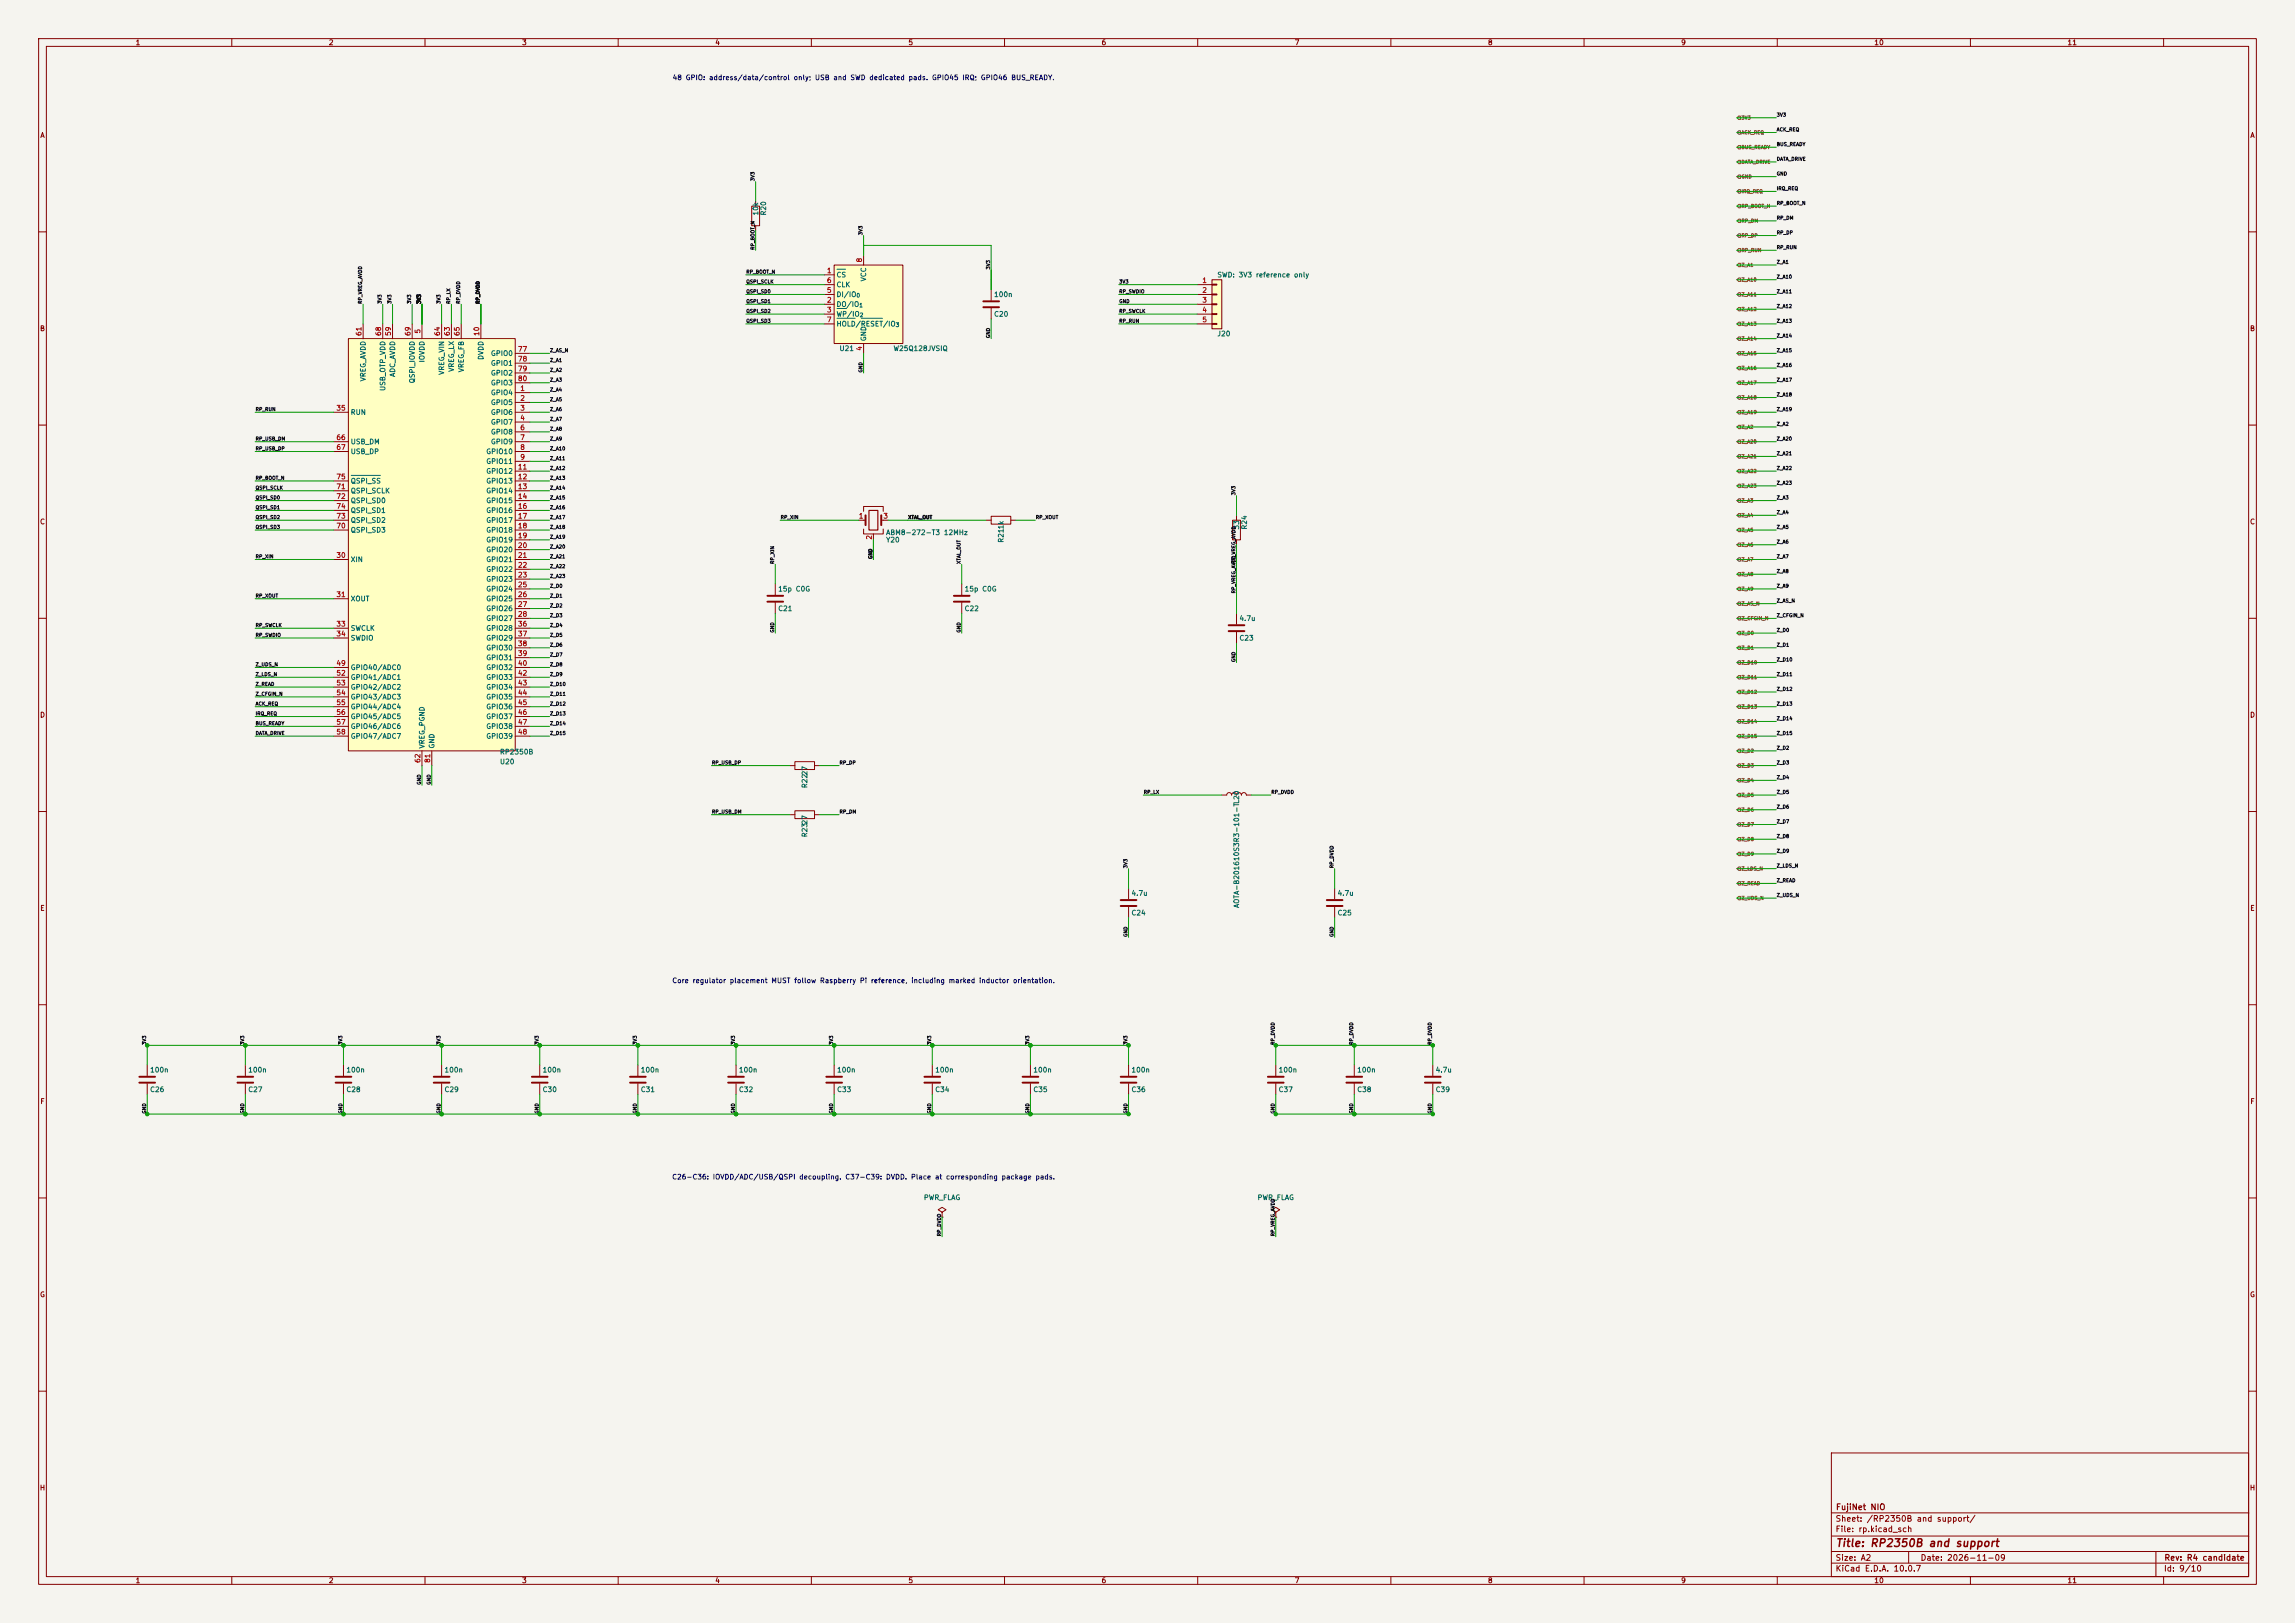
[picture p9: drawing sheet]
<svg xmlns="http://www.w3.org/2000/svg" width="594mm" height="420mm" viewBox="0 0 594 420" stroke-linecap="round" stroke-linejoin="round" font-family="sans-serif">
<defs><g id="words">
<text font-size="2" fill="#840000" x="475" y="400.8">Title: RP2350B and support</text>
<g font-size="1.5" fill="#840000">
<text x="475" y="394.1">Sheet: /RP2350B and support/</text>
<text x="475.1" y="391.1">FujiNet NIO</text>
<text x="475" y="396.8">File: rp.kicad_sch</text>
<text x="475" y="407">KiCad E.D.A. 10.0.7</text>
<text x="475" y="404.2">Size: A2</text>
<text x="497" y="404.2">Date: 2026-11-09</text>
<text x="560" y="407">Id: 9/10</text>
<text x="560.1" y="404.2">Rev: R4 candidate</text>
</g>
<g font-size="1.3" fill="#840000">
<text x="35" y="12">1</text>
<text x="85" y="12">2</text>
<text x="135" y="12">3</text>
<text x="185" y="12">4</text>
<text x="235" y="12">5</text>
<text x="285" y="12">6</text>
<text x="335" y="12">7</text>
<text x="385" y="12">8</text>
<text x="435" y="12">9</text>
<text x="485" y="12">10</text>
<text x="535" y="12">11</text>
<text x="10.3" y="36">A</text>
<text x="582.3" y="36">A</text>
<text x="10.2" y="86">B</text>
<text x="582.2" y="86">B</text>
<text x="10.2" y="136">C</text>
<text x="582.2" y="136">C</text>
<text x="10.2" y="186">D</text>
<text x="582.2" y="186">D</text>
<text x="10.3" y="236">E</text>
<text x="582.3" y="236">E</text>
<text x="10.3" y="286">F</text>
<text x="582.3" y="286">F</text>
<text x="10.2" y="336">G</text>
<text x="582.2" y="336">G</text>
<text x="10.2" y="386">H</text>
<text x="582.2" y="386">H</text>
<text x="35" y="410">1</text>
<text x="85" y="410">2</text>
<text x="135" y="410">3</text>
<text x="185" y="410">4</text>
<text x="235" y="410">5</text>
<text x="285" y="410">6</text>
<text x="335" y="410">7</text>
<text x="385" y="410">8</text>
<text x="435" y="410">9</text>
<text x="485" y="410">10</text>
<text x="535" y="410">11</text>
</g>
<g font-size="1.3" fill="#0000c2">
<text x="174" y="21">48 GPIO: address/data/control only; USB and SWD dedicated pads. GPIO45 IRQ; GPIO46 BUS_READY.</text>
<text x="173.9" y="254.7">Core regulator placement MUST follow Raspberry Pi reference, including marked inductor orientation.</text>
<text x="173.8" y="305.5">C26-C36: IOVDD/ADC/USB/QSPI decoupling. C37-C39: DVDD. Place at corresponding package pads.</text>
</g>
<g font-size="1.3" fill="#006464">
<text x="196.5" y="55.9" transform="rotate(-90 196.5 55.9)">10k</text>
<text x="198.6" y="55.9" transform="rotate(-90 198.6 55.9)">R20</text>
<text x="216.4" y="72.1">CS</text>
<text x="216.4" y="77.2">DI/IO</text>
<text x="216.4" y="74.6">CLK</text>
<text x="224.5" y="72.9" transform="rotate(-90 224.5 72.9)">VCC</text>
<text x="257.2" y="77.2">100n</text>
<text x="314.9" y="72.1">SWD: 3V3 reference only</text>
<text x="216.4" y="79.7">DO/IO</text>
<text x="216.4" y="82.2">WP/IO</text>
<text x="257.2" y="82.2">C20</text>
<text x="216.4" y="84.8">HOLD/RESET/IO</text>
<text x="224.5" y="88.4" transform="rotate(-90 224.5 88.4)">GND</text>
<text x="314.9" y="87.3">J20</text>
<text x="110.2" y="93.9" transform="rotate(-90 110.2 93.9)">IOVDD</text>
<text x="125.4" y="93.3" transform="rotate(-90 125.4 93.3)">DVDD</text>
<text x="126.9" y="92.4">GPIO0</text>
<text x="126.9" y="94.9">GPIO1</text>
<text x="217.2" y="91.1">U21</text>
<text x="231.1" y="91.1">W25Q128JVSIQ</text>
<text x="94.9" y="98.8" transform="rotate(-90 94.9 98.8)">VREG_AVDD</text>
<text x="100" y="101.3" transform="rotate(-90 100 101.3)">USB_OTP_VDD</text>
<text x="102.6" y="97.7" transform="rotate(-90 102.6 97.7)">ADC_AVDD</text>
<text x="107.6" y="99.3" transform="rotate(-90 107.6 99.3)">QSPI_IOVDD</text>
<text x="115.3" y="97.1" transform="rotate(-90 115.3 97.1)">VREG_VIN</text>
<text x="117.8" y="96.3" transform="rotate(-90 117.8 96.3)">VREG_LX</text>
<text x="120.3" y="96.5" transform="rotate(-90 120.3 96.5)">VREG_FB</text>
<text x="126.9" y="97.5">GPIO2</text>
<text x="126.9" y="100">GPIO3</text>
<text x="90.7" y="107.6">RUN</text>
<text x="126.9" y="102.6">GPIO4</text>
<text x="126.9" y="105.1">GPIO5</text>
<text x="126.9" y="107.6">GPIO6</text>
<text x="126.9" y="110.2">GPIO7</text>
<text x="126.9" y="112.7">GPIO8</text>
<text x="90.7" y="115.3">USB_DM</text>
<text x="90.7" y="117.8">USB_DP</text>
<text x="125.7" y="117.8">GPIO10</text>
<text x="126.9" y="115.3">GPIO9</text>
<text x="90.7" y="125.4">QSPI_SS</text>
<text x="125.7" y="120.3">GPIO11</text>
<text x="125.7" y="122.9">GPIO12</text>
<text x="125.7" y="125.4">GPIO13</text>
<text x="90.7" y="128">QSPI_SCLK</text>
<text x="90.7" y="130.5">QSPI_SD0</text>
<text x="125.7" y="128">GPIO14</text>
<text x="125.7" y="130.5">GPIO15</text>
<text x="90.7" y="135.6">QSPI_SD2</text>
<text x="90.7" y="133">QSPI_SD1</text>
<text x="125.7" y="133">GPIO16</text>
<text x="125.7" y="135.6">GPIO17</text>
<text x="321" y="137.2" transform="rotate(-90 321 137.2)">33</text>
<text x="323" y="137.2" transform="rotate(-90 323 137.2)">R24</text>
<text x="90.7" y="138.1">QSPI_SD3</text>
<text x="125.7" y="138.1">GPIO18</text>
<text x="125.7" y="140.7">GPIO19</text>
<text x="125.7" y="143.2">GPIO20</text>
<text x="229.2" y="140.7">Y20</text>
<text x="229.2" y="138.8">ABM8-272-T3 12MHz</text>
<text x="260" y="140.6" transform="rotate(-90 260 140.6)">R211k</text>
<text x="90.7" y="145.7">XIN</text>
<text x="125.7" y="145.7">GPIO21</text>
<text x="125.7" y="148.3">GPIO22</text>
<text x="90.7" y="155.9">XOUT</text>
<text x="125.7" y="150.8">GPIO23</text>
<text x="125.7" y="153.4">GPIO24</text>
<text x="125.7" y="155.9">GPIO25</text>
<text x="201.3" y="153.4">15p C0G</text>
<text x="249.5" y="153.4">15p C0G</text>
<text x="125.7" y="158.4">GPIO26</text>
<text x="125.7" y="161">GPIO27</text>
<text x="201.3" y="158.4">C21</text>
<text x="249.5" y="158.4">C22</text>
<text x="320.7" y="161">4.7u</text>
<text x="90.7" y="163.5">SWCLK</text>
<text x="90.7" y="166.1">SWDIO</text>
<text x="125.7" y="163.5">GPIO28</text>
<text x="125.7" y="166.1">GPIO29</text>
<text x="320.7" y="166.1">C23</text>
<text x="90.7" y="173.7">GPIO40/ADC0</text>
<text x="125.7" y="168.6">GPIO30</text>
<text x="125.7" y="171.1">GPIO31</text>
<text x="125.7" y="173.7">GPIO32</text>
<text x="90.7" y="176.2">GPIO41/ADC1</text>
<text x="90.7" y="178.8">GPIO42/ADC2</text>
<text x="125.7" y="176.2">GPIO33</text>
<text x="125.7" y="178.8">GPIO34</text>
<text x="90.7" y="181.3">GPIO43/ADC3</text>
<text x="90.7" y="183.8">GPIO44/ADC4</text>
<text x="125.7" y="181.3">GPIO35</text>
<text x="125.7" y="183.8">GPIO36</text>
<text x="90.7" y="186.4">GPIO45/ADC5</text>
<text x="90.7" y="188.9">GPIO46/ADC6</text>
<text x="90.7" y="191.5">GPIO47/ADC7</text>
<text x="125.7" y="186.4">GPIO37</text>
<text x="125.7" y="188.9">GPIO38</text>
<text x="125.7" y="191.5">GPIO39</text>
<text x="110.2" y="193.8" transform="rotate(-90 110.2 193.8)">VREG_PGND</text>
<text x="112.7" y="193.8" transform="rotate(-90 112.7 193.8)">GND</text>
<text x="129.3" y="195.5">RP2350B</text>
<text x="129.3" y="198.1">U20</text>
<text x="209.2" y="200.8" transform="rotate(-90 209.2 200.8)">27</text>
<text x="209.2" y="204.1" transform="rotate(-90 209.2 204.1)">R22</text>
<text x="209.2" y="213.5" transform="rotate(-90 209.2 213.5)">27</text>
<text x="209.2" y="216.8" transform="rotate(-90 209.2 216.8)">R23</text>
<text x="292.7" y="232.1">4.7u</text>
<text x="346.1" y="232.1">4.7u</text>
<text x="292.7" y="237.2">C24</text>
<text x="321" y="235.1" transform="rotate(-90 321 235.1)">AOTA-B201610S3R3-101-TL20</text>
<text x="346.1" y="237.2">C25</text>
<text x="38.7" y="277.8">100n</text>
<text x="64.1" y="277.8">100n</text>
<text x="89.5" y="277.8">100n</text>
<text x="114.9" y="277.8">100n</text>
<text x="140.3" y="277.8">100n</text>
<text x="165.7" y="277.8">100n</text>
<text x="191.1" y="277.8">100n</text>
<text x="216.5" y="277.8">100n</text>
<text x="241.9" y="277.8">100n</text>
<text x="267.3" y="277.8">100n</text>
<text x="292.7" y="277.8">100n</text>
<text x="330.8" y="277.8">100n</text>
<text x="351.1" y="277.8">100n</text>
<text x="371.5" y="277.8">4.7u</text>
<text x="38.7" y="282.9">C26</text>
<text x="64.1" y="282.9">C27</text>
<text x="89.5" y="282.9">C28</text>
<text x="114.9" y="282.9">C29</text>
<text x="140.3" y="282.9">C30</text>
<text x="165.7" y="282.9">C31</text>
<text x="191.1" y="282.9">C32</text>
<text x="216.5" y="282.9">C33</text>
<text x="241.9" y="282.9">C34</text>
<text x="267.3" y="282.9">C35</text>
<text x="292.7" y="282.9">C36</text>
<text x="330.8" y="282.9">C37</text>
<text x="351.1" y="282.9">C38</text>
<text x="371.5" y="282.9">C39</text>
<text x="239" y="310.8">PWR_FLAG</text>
<text x="325.4" y="310.8">PWR_FLAG</text>
</g>
<g font-size="1.3" fill="#a90000">
<text x="213.9" y="71">1</text>
<text x="223.4" y="68" transform="rotate(-90 223.4 68)">8</text>
<text x="213.9" y="76.1">5</text>
<text x="213.9" y="73.5">6</text>
<text x="311.1" y="73.5">1</text>
<text x="311.1" y="76.1">2</text>
<text x="213.9" y="78.6">2</text>
<text x="213.9" y="81.1">3</text>
<text x="213.9" y="83.7">7</text>
<text x="311.1" y="78.6">3</text>
<text x="311.1" y="81.1">4</text>
<text x="311.1" y="83.7">5</text>
<text x="93.8" y="87.1" transform="rotate(-90 93.8 87.1)">61</text>
<text x="98.9" y="87.1" transform="rotate(-90 98.9 87.1)">68</text>
<text x="101.5" y="87.1" transform="rotate(-90 101.5 87.1)">59</text>
<text x="106.5" y="87.1" transform="rotate(-90 106.5 87.1)">69</text>
<text x="109.1" y="86.5" transform="rotate(-90 109.1 86.5)">5</text>
<text x="114.2" y="87.1" transform="rotate(-90 114.2 87.1)">64</text>
<text x="116.7" y="87.1" transform="rotate(-90 116.7 87.1)">63</text>
<text x="119.2" y="87.1" transform="rotate(-90 119.2 87.1)">65</text>
<text x="124.3" y="87.1" transform="rotate(-90 124.3 87.1)">10</text>
<text x="133.9" y="91.3">77</text>
<text x="133.9" y="93.8">78</text>
<text x="223.4" y="90.9" transform="rotate(-90 223.4 90.9)">4</text>
<text x="133.9" y="96.4">79</text>
<text x="133.9" y="98.9">80</text>
<text x="134.5" y="101.5">1</text>
<text x="86.9" y="106.5">35</text>
<text x="134.5" y="104">2</text>
<text x="134.5" y="106.5">3</text>
<text x="134.5" y="109.1">4</text>
<text x="134.5" y="111.6">6</text>
<text x="86.9" y="114.2">66</text>
<text x="86.9" y="116.7">67</text>
<text x="134.5" y="114.2">7</text>
<text x="134.5" y="116.7">8</text>
<text x="134.5" y="119.2">9</text>
<text x="86.9" y="124.3">75</text>
<text x="133.9" y="121.8">11</text>
<text x="133.9" y="124.3">12</text>
<text x="86.9" y="126.9">71</text>
<text x="86.9" y="129.4">72</text>
<text x="86.9" y="131.9">74</text>
<text x="133.9" y="126.9">13</text>
<text x="133.9" y="129.4">14</text>
<text x="133.9" y="131.9">16</text>
<text x="86.9" y="137">70</text>
<text x="86.9" y="134.5">73</text>
<text x="133.9" y="134.5">17</text>
<text x="133.9" y="137">18</text>
<text x="222.2" y="134.5">1</text>
<text x="228.5" y="134.5">3</text>
<text x="133.9" y="139.6">19</text>
<text x="133.9" y="142.1">20</text>
<text x="225.9" y="139.8" transform="rotate(-90 225.9 139.8)">2</text>
<text x="86.9" y="144.6">30</text>
<text x="133.9" y="144.6">21</text>
<text x="133.9" y="147.2">22</text>
<text x="133.9" y="149.7">23</text>
<text x="86.9" y="154.8">31</text>
<text x="133.9" y="152.3">25</text>
<text x="133.9" y="154.8">26</text>
<text x="133.9" y="157.3">27</text>
<text x="133.9" y="159.9">28</text>
<text x="86.9" y="162.4">33</text>
<text x="86.9" y="165">34</text>
<text x="133.9" y="167.5">38</text>
<text x="133.9" y="162.4">36</text>
<text x="133.9" y="165">37</text>
<text x="86.9" y="172.6">49</text>
<text x="133.9" y="170">39</text>
<text x="133.9" y="172.6">40</text>
<text x="86.9" y="175.1">52</text>
<text x="86.9" y="177.7">53</text>
<text x="133.9" y="175.1">42</text>
<text x="133.9" y="177.7">43</text>
<text x="86.9" y="180.2">54</text>
<text x="86.9" y="182.7">55</text>
<text x="86.9" y="185.3">56</text>
<text x="133.9" y="180.2">44</text>
<text x="133.9" y="182.7">45</text>
<text x="133.9" y="185.3">46</text>
<text x="86.9" y="187.8">57</text>
<text x="86.9" y="190.4">58</text>
<text x="133.9" y="187.8">47</text>
<text x="133.9" y="190.4">48</text>
<text x="109.1" y="197.6" transform="rotate(-90 109.1 197.6)">62</text>
<text x="111.6" y="197.6" transform="rotate(-90 111.6 197.6)">81</text>
</g>
<g font-size="1" fill="#006464">
<text x="221.5" y="77.2">0</text>
<text x="222.3" y="79.8">1</text>
<text x="222.4" y="82.3">2</text>
<text x="231.7" y="84.8">3</text>
</g>
<g font-size=".9" fill="#725600">
<text x="450.6" y="31.2">3V3</text>
<text x="450.6" y="35">ACK_REQ</text>
<text x="450.6" y="38.8">BUS_READY</text>
<text x="450.6" y="42.6">DATA_DRIVE</text>
<text x="450.6" y="46.4">GND</text>
<text x="450.6" y="50.2">IRQ_REQ</text>
<text x="450.6" y="54">RP_BOOT_N</text>
<text x="450.6" y="57.8">RP_DM</text>
<text x="450.6" y="61.6">RP_DP</text>
<text x="450.6" y="65.4">RP_RUN</text>
<text x="450.6" y="69.3">Z_A1</text>
<text x="450.6" y="76.9">Z_A11</text>
<text x="450.6" y="73.1">Z_A10</text>
<text x="450.6" y="80.7">Z_A12</text>
<text x="450.6" y="84.5">Z_A13</text>
<text x="450.6" y="88.3">Z_A14</text>
<text x="450.6" y="95.9">Z_A16</text>
<text x="450.6" y="92.1">Z_A15</text>
<text x="450.6" y="99.7">Z_A17</text>
<text x="450.6" y="103.5">Z_A18</text>
<text x="450.6" y="107.4">Z_A19</text>
<text x="450.6" y="111.2">Z_A2</text>
<text x="450.6" y="115">Z_A20</text>
<text x="450.6" y="118.8">Z_A21</text>
<text x="450.6" y="122.6">Z_A22</text>
<text x="450.6" y="126.4">Z_A23</text>
<text x="450.6" y="130.2">Z_A3</text>
<text x="450.6" y="134">Z_A4</text>
<text x="450.6" y="137.8">Z_A5</text>
<text x="450.6" y="141.6">Z_A6</text>
<text x="450.6" y="149.3">Z_A8</text>
<text x="450.6" y="145.5">Z_A7</text>
<text x="450.6" y="153.1">Z_A9</text>
<text x="450.6" y="156.9">Z_AS_N</text>
<text x="450.6" y="160.7">Z_CFGIN_N</text>
<text x="450.6" y="164.5">Z_D0</text>
<text x="450.6" y="172.1">Z_D10</text>
<text x="450.6" y="168.3">Z_D1</text>
<text x="450.6" y="175.9">Z_D11</text>
<text x="450.6" y="179.7">Z_D12</text>
<text x="450.6" y="183.6">Z_D13</text>
<text x="450.6" y="191.2">Z_D15</text>
<text x="450.6" y="187.4">Z_D14</text>
<text x="450.6" y="195">Z_D2</text>
<text x="450.6" y="198.8">Z_D3</text>
<text x="450.6" y="202.6">Z_D4</text>
<text x="450.6" y="206.4">Z_D5</text>
<text x="450.6" y="214">Z_D7</text>
<text x="450.6" y="210.2">Z_D6</text>
<text x="450.6" y="217.8">Z_D8</text>
<text x="450.6" y="221.7">Z_D9</text>
<text x="450.6" y="225.5">Z_LDS_N</text>
<text x="450.6" y="233.1">Z_UDS_N</text>
<text x="450.6" y="229.3">Z_READ</text>
</g>
<g font-size=".9" fill="#0f0f0f">
<text x="459.8" y="34.2">ACK_REQ</text>
<text x="459.8" y="30.4">3V3</text>
<text x="459.8" y="41.8">DATA_DRIVE</text>
<text x="459.8" y="38">BUS_READY</text>
<text x="195.5" y="47" transform="rotate(-90 195.5 47)">3V3</text>
<text x="459.8" y="45.6">GND</text>
<text x="459.8" y="53.2">RP_BOOT_N</text>
<text x="459.8" y="49.4">IRQ_REQ</text>
<text x="459.8" y="57.1">RP_DM</text>
<text x="195.5" y="64.8" transform="rotate(-90 195.5 64.8)">RP_BOOT_N</text>
<text x="223.4" y="60.9" transform="rotate(-90 223.4 60.9)">3V3</text>
<text x="459.8" y="64.7">RP_RUN</text>
<text x="459.8" y="60.9">RP_DP</text>
<text x="193.1" y="71">RP_BOOT_N</text>
<text x="256.4" y="69.8" transform="rotate(-90 256.4 69.8)">3V3</text>
<text x="459.8" y="68.5">Z_A1</text>
<text x="193.1" y="76.1">QSPI_SD0</text>
<text x="193.1" y="73.6">QSPI_SCLK</text>
<text x="289.6" y="76.1">RP_SWDIO</text>
<text x="289.6" y="73.6">3V3</text>
<text x="459.8" y="76.1">Z_A11</text>
<text x="459.8" y="72.3">Z_A10</text>
<text x="93.9" y="78.7" transform="rotate(-90 93.9 78.7)">RP_VREG_AVDD</text>
<text x="99" y="78.7" transform="rotate(-90 99 78.7)">3V3</text>
<text x="101.5" y="78.7" transform="rotate(-90 101.5 78.7)">3V3</text>
<text x="106.6" y="78.7" transform="rotate(-90 106.6 78.7)">3V3</text>
<text x="109.1" y="78.7" transform="rotate(-90 109.1 78.7)">3V3</text>
<text x="114.2" y="78.7" transform="rotate(-90 114.2 78.7)">3V3</text>
<text x="116.7" y="78.7" transform="rotate(-90 116.7 78.7)">RP_LX</text>
<text x="119.3" y="78.7" transform="rotate(-90 119.3 78.7)">RP_DVDD</text>
<text x="124.4" y="78.7" transform="rotate(-90 124.4 78.7)">RP_DVDD</text>
<text x="193.1" y="81.2">QSPI_SD2</text>
<text x="193.1" y="83.7">QSPI_SD3</text>
<text x="193.1" y="78.6">QSPI_SD1</text>
<text x="289.6" y="83.7">RP_RUN</text>
<text x="289.6" y="81.2">RP_SWCLK</text>
<text x="289.6" y="78.6">GND</text>
<text x="459.8" y="83.7">Z_A13</text>
<text x="459.8" y="79.9">Z_A12</text>
<text x="256.4" y="87.6" transform="rotate(-90 256.4 87.6)">GND</text>
<text x="459.8" y="87.5">Z_A14</text>
<text x="142.3" y="91.3">Z_AS_N</text>
<text x="142.3" y="93.9">Z_A1</text>
<text x="459.8" y="95.2">Z_A16</text>
<text x="459.8" y="91.3">Z_A15</text>
<text x="142.3" y="101.5">Z_A4</text>
<text x="142.3" y="96.4">Z_A2</text>
<text x="142.3" y="99">Z_A3</text>
<text x="223.4" y="96.5" transform="rotate(-90 223.4 96.5)">GND</text>
<text x="459.8" y="99">Z_A17</text>
<text x="66.1" y="106.6">RP_RUN</text>
<text x="142.3" y="104">Z_A5</text>
<text x="142.3" y="106.6">Z_A6</text>
<text x="459.8" y="106.6">Z_A19</text>
<text x="459.8" y="102.8">Z_A18</text>
<text x="142.3" y="109.1">Z_A7</text>
<text x="142.3" y="111.7">Z_A8</text>
<text x="459.8" y="110.4">Z_A2</text>
<text x="66.1" y="116.7">RP_USB_DP</text>
<text x="66.1" y="114.2">RP_USB_DM</text>
<text x="142.3" y="114.2">Z_A9</text>
<text x="142.3" y="116.7">Z_A10</text>
<text x="142.3" y="119.3">Z_A11</text>
<text x="459.8" y="118">Z_A21</text>
<text x="459.8" y="114.2">Z_A20</text>
<text x="66.1" y="124.4">RP_BOOT_N</text>
<text x="142.3" y="121.8">Z_A12</text>
<text x="142.3" y="124.4">Z_A13</text>
<text x="459.8" y="125.6">Z_A23</text>
<text x="459.8" y="121.8">Z_A22</text>
<text x="66.1" y="129.4">QSPI_SD0</text>
<text x="66.1" y="132">QSPI_SD1</text>
<text x="66.1" y="126.9">QSPI_SCLK</text>
<text x="142.3" y="132">Z_A16</text>
<text x="142.3" y="126.9">Z_A14</text>
<text x="142.3" y="129.4">Z_A15</text>
<text x="319.9" y="128.3" transform="rotate(-90 319.9 128.3)">3V3</text>
<text x="459.8" y="129.4">Z_A3</text>
<text x="66.1" y="137.1">QSPI_SD3</text>
<text x="66.1" y="134.5">QSPI_SD2</text>
<text x="142.3" y="137.1">Z_A18</text>
<text x="142.3" y="134.5">Z_A17</text>
<text x="201.9" y="134.5">RP_XIN</text>
<text x="235" y="134.5">XTAL_OUT</text>
<text x="268" y="134.5">RP_XOUT</text>
<text x="459.8" y="133.3">Z_A4</text>
<text x="459.8" y="137.1">Z_A5</text>
<text x="142.3" y="139.6">Z_A19</text>
<text x="142.3" y="142.1">Z_A20</text>
<text x="459.8" y="140.9">Z_A6</text>
<text x="66.1" y="144.7">RP_XIN</text>
<text x="142.3" y="147.2">Z_A22</text>
<text x="142.3" y="149.8">Z_A23</text>
<text x="142.3" y="144.7">Z_A21</text>
<text x="200.6" y="146" transform="rotate(-90 200.6 146)">RP_XIN</text>
<text x="226" y="144.8" transform="rotate(-90 226 144.8)">GND</text>
<text x="248.8" y="146" transform="rotate(-90 248.8 146)">XTAL_OUT</text>
<text x="459.8" y="148.5">Z_A8</text>
<text x="459.8" y="144.7">Z_A7</text>
<text x="66.1" y="154.8">RP_XOUT</text>
<text x="142.3" y="152.3">Z_D0</text>
<text x="142.3" y="154.8">Z_D1</text>
<text x="319.9" y="153.7" transform="rotate(-90 319.9 153.7)">RP_VREG_AVDD</text>
<text x="459.8" y="152.3">Z_A9</text>
<text x="142.3" y="159.9">Z_D3</text>
<text x="142.3" y="157.4">Z_D2</text>
<text x="459.8" y="156.1">Z_AS_N</text>
<text x="459.8" y="159.9">Z_CFGIN_N</text>
<text x="66.1" y="162.5">RP_SWCLK</text>
<text x="66.1" y="165">RP_SWDIO</text>
<text x="142.3" y="162.5">Z_D4</text>
<text x="142.3" y="167.5">Z_D6</text>
<text x="142.3" y="165">Z_D5</text>
<text x="200.6" y="163.8" transform="rotate(-90 200.6 163.8)">GND</text>
<text x="248.8" y="163.8" transform="rotate(-90 248.8 163.8)">GND</text>
<text x="459.8" y="163.7">Z_D0</text>
<text x="459.8" y="167.5">Z_D1</text>
<text x="66.1" y="172.6">Z_UDS_N</text>
<text x="142.3" y="170.1">Z_D7</text>
<text x="142.3" y="172.6">Z_D8</text>
<text x="319.9" y="171.4" transform="rotate(-90 319.9 171.4)">GND</text>
<text x="459.8" y="171.4">Z_D10</text>
<text x="66.1" y="177.7">Z_READ</text>
<text x="66.1" y="175.2">Z_LDS_N</text>
<text x="142.3" y="175.2">Z_D9</text>
<text x="142.3" y="177.7">Z_D10</text>
<text x="459.8" y="175.2">Z_D11</text>
<text x="459.8" y="179">Z_D12</text>
<text x="66.1" y="182.8">ACK_REQ</text>
<text x="66.1" y="185.3">IRQ_REQ</text>
<text x="66.1" y="180.2">Z_CFGIN_N</text>
<text x="142.3" y="185.3">Z_D13</text>
<text x="142.3" y="182.8">Z_D12</text>
<text x="142.3" y="180.2">Z_D11</text>
<text x="459.8" y="182.8">Z_D13</text>
<text x="66.1" y="187.9">BUS_READY</text>
<text x="66.1" y="190.4">DATA_DRIVE</text>
<text x="142.3" y="190.4">Z_D15</text>
<text x="142.3" y="187.9">Z_D14</text>
<text x="459.8" y="190.4">Z_D15</text>
<text x="459.8" y="186.6">Z_D14</text>
<text x="459.8" y="194.2">Z_D2</text>
<text x="109.1" y="203.2" transform="rotate(-90 109.1 203.2)">GND</text>
<text x="111.7" y="203.2" transform="rotate(-90 111.7 203.2)">GND</text>
<text x="184.2" y="198">RP_USB_DP</text>
<text x="217.2" y="198">RP_DP</text>
<text x="459.8" y="198">Z_D3</text>
<text x="459.8" y="201.8">Z_D4</text>
<text x="295.9" y="205.6">RP_LX</text>
<text x="328.9" y="205.6">RP_DVDD</text>
<text x="459.8" y="205.6">Z_D5</text>
<text x="459.8" y="209.5">Z_D6</text>
<text x="184.2" y="210.7">RP_USB_DM</text>
<text x="217.2" y="210.7">RP_DM</text>
<text x="459.8" y="213.3">Z_D7</text>
<text x="459.8" y="220.9">Z_D9</text>
<text x="459.8" y="217.1">Z_D8</text>
<text x="292" y="224.8" transform="rotate(-90 292 224.8)">3V3</text>
<text x="345.3" y="224.8" transform="rotate(-90 345.3 224.8)">RP_DVDD</text>
<text x="459.8" y="224.7">Z_LDS_N</text>
<text x="459.8" y="228.5">Z_READ</text>
<text x="459.8" y="232.3">Z_UDS_N</text>
<text x="292" y="242.6" transform="rotate(-90 292 242.6)">GND</text>
<text x="345.3" y="242.6" transform="rotate(-90 345.3 242.6)">GND</text>
<text x="38" y="270.5" transform="rotate(-90 38 270.5)">3V3</text>
<text x="63.4" y="270.5" transform="rotate(-90 63.4 270.5)">3V3</text>
<text x="88.8" y="270.5" transform="rotate(-90 88.8 270.5)">3V3</text>
<text x="114.2" y="270.5" transform="rotate(-90 114.2 270.5)">3V3</text>
<text x="139.6" y="270.5" transform="rotate(-90 139.6 270.5)">3V3</text>
<text x="165" y="270.5" transform="rotate(-90 165 270.5)">3V3</text>
<text x="190.4" y="270.5" transform="rotate(-90 190.4 270.5)">3V3</text>
<text x="215.8" y="270.5" transform="rotate(-90 215.8 270.5)">3V3</text>
<text x="241.2" y="270.5" transform="rotate(-90 241.2 270.5)">3V3</text>
<text x="266.6" y="270.5" transform="rotate(-90 266.6 270.5)">3V3</text>
<text x="292" y="270.5" transform="rotate(-90 292 270.5)">3V3</text>
<text x="330.1" y="270.5" transform="rotate(-90 330.1 270.5)">RP_DVDD</text>
<text x="350.4" y="270.5" transform="rotate(-90 350.4 270.5)">RP_DVDD</text>
<text x="370.7" y="270.5" transform="rotate(-90 370.7 270.5)">RP_DVDD</text>
<text x="38" y="288.3" transform="rotate(-90 38 288.3)">GND</text>
<text x="63.4" y="288.3" transform="rotate(-90 63.4 288.3)">GND</text>
<text x="88.8" y="288.3" transform="rotate(-90 88.8 288.3)">GND</text>
<text x="114.2" y="288.3" transform="rotate(-90 114.2 288.3)">GND</text>
<text x="139.6" y="288.3" transform="rotate(-90 139.6 288.3)">GND</text>
<text x="165" y="288.3" transform="rotate(-90 165 288.3)">GND</text>
<text x="190.4" y="288.3" transform="rotate(-90 190.4 288.3)">GND</text>
<text x="215.8" y="288.3" transform="rotate(-90 215.8 288.3)">GND</text>
<text x="241.2" y="288.3" transform="rotate(-90 241.2 288.3)">GND</text>
<text x="266.6" y="288.3" transform="rotate(-90 266.6 288.3)">GND</text>
<text x="292" y="288.3" transform="rotate(-90 292 288.3)">GND</text>
<text x="330.1" y="288.3" transform="rotate(-90 330.1 288.3)">GND</text>
<text x="350.4" y="288.3" transform="rotate(-90 350.4 288.3)">GND</text>
<text x="370.7" y="288.3" transform="rotate(-90 370.7 288.3)">GND</text>
<text x="243.7" y="320" transform="rotate(-90 243.7 320)">RP_DVDD</text>
<text x="330.1" y="320" transform="rotate(-90 330.1 320)">RP_VREG_AVDD</text>
</g>
</g></defs>
<path d="M0 0h594v420h-594z" fill="#f5f4ef" stroke="#f5f4ef" stroke-width=".26"/>
<g fill="none" stroke="#840000" stroke-width=".26">
<path d="M10 10h574v400h-574zM12 12h570v396h-570zM60 10v2M110 10v2M160 10v2M210 10v2M260 10v2M310 10v2M360 10v2M410 10v2M460 10v2M510 10v2"/>
<path d="M560 10v2M10 60h2M582 60h2M10 110h2M582 110h2M10 160h2M582 160h2M10 210h2M582 210h2M10 260h2M38.1 275.6v2.8M63.5 275.6v2.8"/>
<path d="M88.9 275.6v2.8M114.3 275.6v2.8M266.7 275.6v2.8M330.2 275.6v2.8M582 260h2M38.1 280.4v2.8M63.5 280.4v2.8M88.9 280.4v2.8M114.3 280.4v2.8M266.7 280.4v2.8M330.2 280.4v2.8M10 310h2"/>
<path d="M582 310h2M10 360h2M474 376h108v32h-108zM582 360h2M474 397.5h108M474 391.5h108M60 408v2M110 408v2M160 408v2M210 408v2M260 408v2M310 408v2"/>
<path d="M360 408v2M410 408v2M460 408v2M474 404.5h108M474 401.5h108M494 401.5v3M510 408v2M558 401.5v6.5M560 408v2"/>
</g>
<path d="M36.1 278.6h4M61.5 278.6h4M86.9 278.6h4M112.3 278.6h4M264.7 278.6h4M328.2 278.6h4M36.1 280.2h4M61.5 280.2h4M86.9 280.2h4M112.3 280.2h4M264.7 280.2h4M328.2 280.2h4" fill="none" stroke="#840000" stroke-width=".51"/>
<path d="M90.2 87.6h43.1v106.7h-43.1z" fill="#ffffc2"/>
<g fill="none" stroke="#840000" stroke-width=".26">
<path d="M256.5 74.9v2.8M256.5 79.8v2.8M90.2 87.6h43.1v106.7h-43.1zM94 83.8v3.8M99.1 83.8v3.8M101.6 83.8v3.8M106.7 83.8v3.8M109.2 83.8v3.8M114.3 83.8v3.8M116.8 83.8v3.8M119.4 83.8v3.8M124.5 83.8v3.8"/>
<path d="M133.3 91.4h3.9M133.3 94h3.9M133.3 96.5h3.9M133.3 99.1h3.9M86.4 106.7h3.8M86.4 114.3h3.8M86.4 116.8h3.8M133.3 101.6h3.9M133.3 104.1h3.9M133.3 106.7h3.9M133.3 109.2h3.9M133.3 111.8h3.9"/>
<path d="M133.3 114.3h3.9M133.3 116.8h3.9M133.3 119.4h3.9M86.4 124.5h3.8M86.4 127h3.8M86.4 129.5h3.8M86.4 132.1h3.8M86.4 134.6h3.8M86.4 137.2h3.8M133.3 121.9h3.9M133.3 124.5h3.9M133.3 127h3.9"/>
<path d="M133.3 129.5h3.9M133.3 132.1h3.9M133.3 134.6h3.9M133.3 137.2h3.9M133.3 139.7h3.9M319 134.6h2.1v5.1h-2.1zM320 133.4v1.2M320 139.7v1.3M86.4 144.8h3.8M86.4 154.9h3.8M133.3 142.2h3.9M133.3 144.8h3.9"/>
<path d="M133.3 147.3h3.9M133.3 149.9h3.9M133.3 152.4h3.9M133.3 154.9h3.9M133.3 157.5h3.9M320 158.8v2.7M86.4 172.7h3.8M86.4 175.3h3.8M86.4 177.8h3.8M86.4 162.6h3.8M86.4 165.1h3.8M133.3 167.6h3.9"/>
<path d="M133.3 170.2h3.9M133.3 172.7h3.9M133.3 175.3h3.9M133.3 177.8h3.9M133.3 160h3.9M133.3 162.6h3.9M133.3 165.1h3.9M320 163.6v2.8M86.4 180.3h3.8M86.4 182.9h3.8M86.4 185.4h3.8M86.4 188h3.8"/>
<path d="M86.4 190.5h3.8M109.2 194.3v3.8M111.8 194.3v3.8M133.3 180.3h3.9M133.3 182.9h3.9M133.3 185.4h3.9M133.3 188h3.9M133.3 190.5h3.9M292.1 229.9v2.8M292.1 234.7v2.8M350.5 275.6v2.8M370.8 275.6v2.8"/>
<path d="M350.5 280.4v2.8M370.8 280.4v2.8M330.2 313.7l1-.6-1-.7-1 .7 1 .6v1.3M330.2 315h.1"/>
</g>
<path d="M90.9 123h7.6" fill="none" stroke="#006464" stroke-width=".26"/>
<path d="M254.5 78h4.1M254.5 79.5h4.1M318 161.8h4.1M318 163.3h4.1M290.1 232.9h4M290.1 234.4h4M348.5 278.6h4.1M368.8 278.6h4.1M348.5 280.2h4.1M368.8 280.2h4.1" fill="none" stroke="#840000" stroke-width=".51"/>
<path d="M313.7 72.4h2.5v12.7h-2.5z" fill="#ffffc2"/>
<g fill="none" stroke="#840000" stroke-width=".26">
<path d="M194.6 53.3h2v5.1h-2zM195.6 52.1v1.2M195.6 58.4v1.3M309.9 73.7h3.8M309.9 76.2h3.8M309.9 78.7h3.8M313.7 72.4h2.5v12.7h-2.5zM313.7 73.5h1.3v.3h-1.3zM313.7 76.1h1.3v.2h-1.3zM313.7 78.6h1.3v.3h-1.3zM309.9 81.3h3.8M309.9 83.8h3.8"/>
<path d="M313.7 81.2h1.3v.2h-1.3zM313.7 83.7h1.3v.2h-1.3zM222.2 134.6h1.8M223.5 132.3v-1.2h5.1v1.2M223.5 136.9v1.3h5.1v-1.3M226.1 138.2v1.5M228.1 134.6h1.8M255.3 134.6h1.2M256.5 133.6h5.1v2h-5.1zM261.6 134.6h1.3M200.7 151.1v2.8M200.7 156v2.8"/>
<path d="M248.9 151.1v2.8M248.9 156v2.8M204.5 198.1h1.2M205.7 197.1h5.1v2h-5.1zM210.8 198.1h1.3M204.5 210.8h1.2M205.7 209.8h5.1v2h-5.1zM210.8 210.8h1.3M316.2 205.7h1.3l.2-.4 .4-.2 .5 .2 .2 .4 .2-.4 .4-.2 .5 .2 .1 .4 .2-.4 .5-.2 .4 .2 .2 .4 .2-.4 .4-.2 .5 .2 .2 .4h1.2M345.4 229.9v2.8M345.4 234.7v2.8M139.7 275.6v2.8"/>
<path d="M190.5 275.6v2.8M215.9 275.6v2.8M292.1 275.6v2.8M139.7 280.4v2.8M190.5 280.4v2.8M215.9 280.4v2.8M292.1 280.4v2.8M243.8 313.7l1.1-.6-1.1-.7-1 .7 1 .6v1.3M243.8 315h.1"/>
</g>
<g fill="none" stroke="#840000" stroke-width=".51">
<path d="M224 133.4v2.5M228.1 133.4v2.5M198.6 154.2h4.1M198.6 155.7h4.1M246.9 154.2h4.1M246.9 155.7h4.1M343.4 232.9h4.1M343.4 234.4h4.1M137.7 278.6h4M188.5 278.6h4M213.9 278.6h4M290.1 278.6h4"/>
<path d="M137.7 280.2h4M188.5 280.2h4M213.9 280.2h4M290.1 280.2h4"/>
</g>
<path d="M224.9 132.1h2.3v5.1h-2.3z" fill="none" stroke="#840000" stroke-width=".3"/>
<path d="M215.9 68.6h17.8v20.3h-17.8z" fill="#ffffc2"/>
<g fill="none" stroke="#840000" stroke-width=".26">
<path d="M213.4 71.1h2.5M213.4 78.7h2.5M213.4 76.2h2.5M213.4 73.7h2.5M215.9 68.6h17.8v20.3h-17.8zM223.5 66v2.6M213.4 81.3h2.5M213.4 83.8h2.5M223.5 88.9v2.5M165.1 275.6v2.8M241.3 275.6v2.8M165.1 280.4v2.8"/>
<path d="M241.3 280.4v2.8"/>
</g>
<path d="M216.6 69.7h2.3M216.6 79.8h2.5M216.6 82.4h4.7M222.9 82.4h5.5" fill="none" stroke="#006464" stroke-width=".26"/>
<path d="M163.1 278.6h4M239.3 278.6h4M163.1 280.2h4M239.3 280.2h4" fill="none" stroke="#840000" stroke-width=".51"/>
<g fill="none" stroke="#725600" stroke-width=".26">
<path d="M450 30h.5v.9h-.5l-.4-.4zM450 33.8h.5v.9h-.5l-.4-.4zM450 37.7h.5v.8h-.5l-.4-.4zM450 49.1h.5v.9h-.5l-.4-.5zM450 52.9h.5v.9h-.5l-.4-.5zM450 41.5h.5v.9h-.5l-.4-.5zM450 45.3h.5v.9h-.5l-.4-.5zM450 56.7h.5v.9h-.5l-.4-.4zM450 60.5h.5v.9h-.5l-.4-.4zM450 64.3h.5v.9h-.5l-.4-.4zM450 79.6h.5v.9h-.5l-.4-.5zM450 75.8h.5v.8h-.5l-.4-.4z"/>
<path d="M450 68.1h.5v.9h-.5l-.4-.4zM450 71.9h.5v.9h-.5l-.4-.4zM450 83.4h.5v.9h-.5l-.4-.5zM450 94.8h.5v.9h-.5l-.4-.4zM450 98.6h.5v.9h-.5l-.4-.4zM450 87.2h.5v.9h-.5l-.4-.5zM450 91h.5v.9h-.5l-.4-.5zM450 102.4h.5v.9h-.5l-.4-.4zM450 106.2h.5v.9h-.5l-.4-.4zM450 110h.5v.9h-.5l-.4-.4zM450 113.9h.5v.8h-.5l-.4-.4zM450 117.7h.5v.9h-.5l-.4-.5z"/>
<path d="M450 121.5h.5v.9h-.5l-.4-.5zM450 125.3h.5v.9h-.5l-.4-.5zM450 129.1h.5v.9h-.5l-.4-.5zM450 132.9h.5v.9h-.5l-.4-.4zM450 136.7h.5v.9h-.5l-.4-.4zM450 152h.5v.8h-.5l-.4-.4zM450 148.1h.5v.9h-.5l-.4-.4zM450 155.8h.5v.9h-.5l-.4-.5zM450 159.6h.5v.9h-.5l-.4-.5zM450 140.5h.5v.9h-.5l-.4-.4zM450 144.3h.5v.9h-.5l-.4-.4zM450 171h.5v.9h-.5l-.4-.4z"/>
<path d="M450 163.4h.5v.9h-.5l-.4-.5zM450 174.8h.5v.9h-.5l-.4-.4zM450 178.6h.5v.9h-.5l-.4-.4zM450 167.2h.5v.9h-.5l-.4-.5zM450 197.7h.5v.9h-.5l-.4-.5zM450 193.9h.5v.9h-.5l-.4-.5zM450 190.1h.5v.8h-.5l-.4-.4zM450 186.2h.5v.9h-.5l-.4-.4zM450 182.4h.5v.9h-.5l-.4-.4zM450 216.7h.5v.9h-.5l-.4-.4zM450 212.9h.5v.9h-.5l-.4-.4zM450 209.1h.5v.9h-.5l-.4-.4z"/>
<path d="M450 205.3h.5v.9h-.5l-.4-.5zM450 201.5h.5v.9h-.5l-.4-.5zM450 232h.5v.9h-.5l-.4-.5zM450 228.2h.5v.8h-.5l-.4-.4zM450 224.3h.5v.9h-.5l-.4-.4zM450 220.5h.5v.9h-.5l-.4-.4z"/>
</g>
<g fill="none" stroke="#009600" stroke-width=".26">
<path d="M449.6 34.3h10.1M449.6 30.5h10.1M449.6 38.1h10.1M195.6 47v5.1M195.6 59.7v5.1M449.6 49.5h10.1M449.6 53.3h10.1M449.6 41.9h10.1M449.6 57.2h10.1M449.6 45.7h10.1M94 78.7v5.1M99.1 78.7v5.1"/>
<path d="M101.6 78.7v5.1M106.7 78.7v5.1M109.2 78.7v5.1M114.3 78.7v5.1M116.8 78.7v5.1M119.4 78.7v5.1M124.5 78.7v5.1M193 71.1h20.4M193 78.7h20.4M193 76.2h20.4M193 73.7h20.4M223.5 63.5h33v11.4"/>
<path d="M223.5 61v5M289.6 78.7h20.3M289.6 76.2h20.3M289.6 73.7h20.3M449.6 68.6h10.1M449.6 72.4h10.1M449.6 64.8h10.1M449.6 61h10.1M449.6 76.2h10.1M137.2 99.1h5M137.2 91.4h5M137.2 96.5h5"/>
<path d="M137.2 94h5M193 83.8h20.4M193 81.3h20.4M223.5 91.4v5.1M256.5 82.6v5M289.6 83.8h20.3M289.6 81.3h20.3M449.6 99.1h10.1M449.6 83.8h10.1M449.6 80h10.1M449.6 87.6h10.1M449.6 91.4h10.1"/>
<path d="M449.6 95.3h10.1M66 106.7h20.4M66 114.3h20.4M66 116.8h20.4M137.2 106.7h5M137.2 114.3h5M137.2 111.8h5M137.2 109.2h5M137.2 104.1h5M137.2 101.6h5M137.2 116.8h5M137.2 119.4h5"/>
<path d="M449.6 102.9h10.1M449.6 118.1h10.1M449.6 106.7h10.1M449.6 110.5h10.1M449.6 114.3h10.1M66 134.6h20.4M66 137.2h20.4M66 129.5h20.4M66 132.1h20.4M66 127h20.4M66 124.5h20.4M137.2 134.6h5"/>
<path d="M137.2 137.2h5M137.2 129.5h5M137.2 121.9h5M137.2 132.1h5M137.2 139.7h5M137.2 127h5M137.2 124.5h5M201.9 134.6h20.3M226.1 139.7v5.1M229.9 134.6h25.4M262.9 134.6h5.1M320 128.3v5.1"/>
<path d="M449.6 137.2h10.1M449.6 133.4h10.1M449.6 129.5h10.1M449.6 125.7h10.1M449.6 121.9h10.1M66 144.8h20.4M66 154.9h20.4M137.2 152.4h5M137.2 144.8h5M137.2 147.3h5M137.2 157.5h5M137.2 154.9h5"/>
<path d="M137.2 142.2h5M137.2 149.9h5M200.7 146.1v5M200.7 158.8v5M248.9 146.1v5M248.9 158.8v5M320 141v17.8M449.6 156.2h10.1M449.6 141h10.1M449.6 152.4h10.1M449.6 144.8h10.1M449.6 148.6h10.1"/>
<path d="M66 175.3h20.4M66 177.8h20.4M66 172.7h20.4M66 162.6h20.4M66 165.1h20.4M137.2 167.6h5M137.2 160h5M137.2 175.3h5M137.2 177.8h5M137.2 172.7h5M137.2 162.6h5M137.2 170.2h5"/>
<path d="M137.2 165.1h5M320 166.4v5.1M449.6 163.8h10.1M449.6 167.6h10.1M449.6 160h10.1M449.6 179.1h10.1M449.6 175.3h10.1M449.6 171.5h10.1M66 182.9h20.4M66 190.5h20.4M66 180.3h20.4M66 185.4h20.4"/>
<path d="M66 188h20.4M109.2 198.1v5.1M111.8 198.1v5.1M137.2 182.9h5M137.2 190.5h5M137.2 180.3h5M137.2 185.4h5M137.2 188h5M184.1 198.1h20.4M212.1 198.1h5.1M449.6 182.9h10.1M449.6 186.7h10.1"/>
<path d="M449.6 198.1h10.1M449.6 194.3h10.1M449.6 190.5h10.1M184.1 210.8h20.4M212.1 210.8h5.1M295.9 205.7h20.3M323.8 205.7h5.1M449.6 209.6h10.1M449.6 205.7h10.1M449.6 201.9h10.1M449.6 217.2h10.1M449.6 213.4h10.1"/>
<path d="M292.1 224.8v5.1M292.1 237.5v5.1M345.4 224.8v5.1M345.4 237.5v5.1M449.6 228.6h10.1M449.6 224.8h10.1M449.6 221h10.1M449.6 232.4h10.1M38.1 275.6v-5.1h254v5.1M63.5 270.5v5.1M88.9 270.5v5.1M114.3 270.5v5.1"/>
<path d="M139.7 270.5v5.1M165.1 270.5v5.1M190.5 270.5v5.1M215.9 270.5v5.1M241.3 270.5v5.1M266.7 270.5v5.1M330.2 275.6v-5.1h40.6v5.1M350.5 270.5v5.1M38.1 283.2v5.1h254v-5.1M63.5 283.2v5.1M88.9 283.2v5.1M114.3 283.2v5.1"/>
<path d="M139.7 283.2v5.1M165.1 283.2v5.1M190.5 283.2v5.1M215.9 283.2v5.1M241.3 283.2v5.1M266.7 283.2v5.1M330.2 283.2v5.1h40.6v-5.1M350.5 283.2v5.1M243.8 315v5M330.2 315v5"/>
</g>
<g fill="#009600" stroke="#009600" stroke-width=".26">
<circle cx="266.7" cy="270.5" r=".46"/>
<circle cx="266.7" cy="288.3" r=".46"/>
<circle cx="292.1" cy="270.5" r=".46"/>
<circle cx="292.1" cy="288.3" r=".46"/>
<circle cx="330.2" cy="270.5" r=".46"/>
<circle cx="330.2" cy="288.3" r=".46"/>
<circle cx="350.5" cy="270.5" r=".46"/>
<circle cx="370.8" cy="270.5" r=".46"/>
<circle cx="370.8" cy="288.3" r=".46"/>
<circle cx="350.5" cy="288.3" r=".46"/>
<circle cx="139.7" cy="270.5" r=".46"/>
<circle cx="114.3" cy="270.5" r=".46"/>
<circle cx="114.3" cy="288.3" r=".46"/>
<circle cx="63.5" cy="288.3" r=".46"/>
<circle cx="88.9" cy="288.3" r=".46"/>
<circle cx="88.9" cy="270.5" r=".46"/>
<circle cx="139.7" cy="288.3" r=".46"/>
<circle cx="38.1" cy="270.5" r=".46"/>
<circle cx="63.5" cy="270.5" r=".46"/>
<circle cx="38.1" cy="288.3" r=".46"/>
<circle cx="190.5" cy="270.5" r=".46"/>
<circle cx="190.5" cy="288.3" r=".46"/>
<circle cx="165.1" cy="270.5" r=".46"/>
<circle cx="215.9" cy="270.5" r=".46"/>
<circle cx="215.9" cy="288.3" r=".46"/>
<circle cx="241.3" cy="270.5" r=".46"/>
<circle cx="241.3" cy="288.3" r=".46"/>
<circle cx="165.1" cy="288.3" r=".46"/>
</g>
<use href="#words"/>
</svg>
